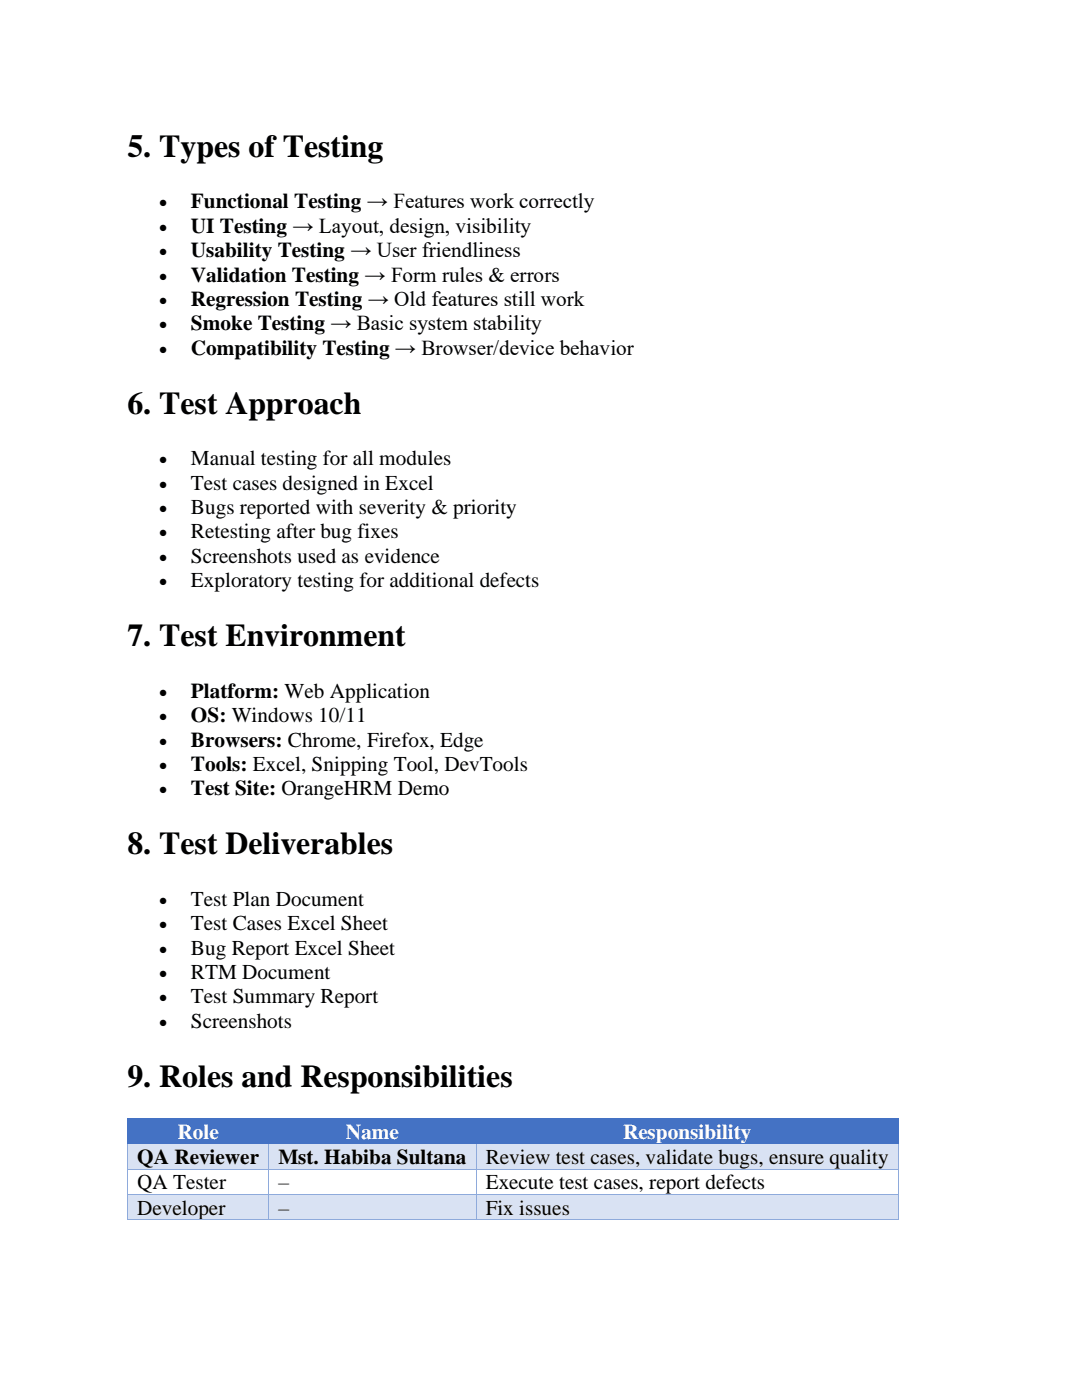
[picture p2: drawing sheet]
<svg xmlns="http://www.w3.org/2000/svg" width="216mm" height="279mm" viewBox="0 0 216 279" stroke-linecap="round" stroke-linejoin="round" font-family="sans-serif">
<defs><g id="words">
<g font-size="6.3">
<text x="25.4" y="31.3">5. Types of Testing</text>
<text x="25.4" y="82.6">6. Test Approach</text>
<text x="25.4" y="129">7. Test Environment</text>
<text x="25.4" y="170.5">8. Test Deliverables</text>
<text x="25.4" y="216.9">9. Roles and Responsibilities</text>
</g>
<g font-size="4.2">
<text x="38.1" y="41.6">Functional Testing → Features work correctly</text>
<text x="38.1" y="46.4">UI Testing → Layout, design, visibility</text>
<text x="38.1" y="51.3">Usability Testing → User friendliness</text>
<text x="38.1" y="56.2">Validation Testing → Form rules &amp; errors</text>
<text x="38.1" y="61.1">Regression Testing → Old features still work</text>
<text x="38.1" y="65.9">Smoke Testing → Basic system stability</text>
<text x="38.1" y="70.8">Compatibility Testing → Browser/device behavior</text>
<text x="38.1" y="92.9">Manual testing for all modules</text>
<text x="38.1" y="97.7">Test cases designed in Excel</text>
<text x="38.1" y="102.6">Bugs reported with severity &amp; priority</text>
<text x="38.1" y="107.5">Retesting after bug fixes</text>
<text x="38.1" y="112.3">Screenshots used as evidence</text>
<text x="38.1" y="117.2">Exploratory testing for additional defects</text>
<text x="38.1" y="139.3">Platform: Web Application</text>
<text x="38.1" y="144.1">OS: Windows 10/11</text>
<text x="38.1" y="149">Browsers: Chrome, Firefox, Edge</text>
<text x="38.1" y="153.9">Tools: Excel, Snipping Tool, DevTools</text>
<text x="38.1" y="158.7">Test Site: OrangeHRM Demo</text>
<text x="38.1" y="180.7">Test Plan Document</text>
<text x="38.1" y="185.6">Test Cases Excel Sheet</text>
<text x="38.1" y="190.5">Bug Report Excel Sheet</text>
<text x="38.1" y="195.4">RTM Document</text>
<text x="38.1" y="200.2">Test Summary Report</text>
<text x="38.1" y="205.1">Screenshots</text>
<text x="27.4" y="232.3">QA Reviewer</text>
<text x="55.5" y="232.3">Mst. Habiba Sultana</text>
<text x="96.9" y="232.3">Review test cases, validate bugs, ensure quality</text>
<text x="27.4" y="237.4">QA Tester</text>
<text x="55.5" y="237.4">–</text>
<text x="96.9" y="237.4">Execute test cases, report defects</text>
<text x="27.4" y="242.4">Developer</text>
<text x="55.5" y="242.4">–</text>
<text x="96.9" y="242.4">Fix issues</text>
</g>
<g font-size="4.2" fill="#fff">
<text x="35.4" y="227.3">Role</text>
<text x="69" y="227.3">Name</text>
<text x="124.3" y="227.3">Responsibility</text>
</g>
<g font-size="3.5">
<text x="31.8" y="41.6">•</text>
<text x="31.8" y="46.4">•</text>
<text x="31.8" y="51.3">•</text>
<text x="31.8" y="56.2">•</text>
<text x="31.8" y="61.1">•</text>
<text x="31.8" y="65.9">•</text>
<text x="31.8" y="70.8">•</text>
<text x="31.8" y="92.9">•</text>
<text x="31.8" y="97.7">•</text>
<text x="31.8" y="102.6">•</text>
<text x="31.8" y="107.5">•</text>
<text x="31.8" y="112.3">•</text>
<text x="31.8" y="117.2">•</text>
<text x="31.8" y="139.3">•</text>
<text x="31.8" y="144.1">•</text>
<text x="31.8" y="149">•</text>
<text x="31.8" y="153.9">•</text>
<text x="31.8" y="158.7">•</text>
<text x="31.8" y="180.7">•</text>
<text x="31.8" y="185.6">•</text>
<text x="31.8" y="190.5">•</text>
<text x="31.8" y="195.4">•</text>
<text x="31.8" y="200.2">•</text>
<text x="31.8" y="205.1">•</text>
</g>
</g></defs>
<g fill="#4472c4">
<path d="M25.6 223.3h28v4.9h-28z" fill-rule="evenodd"/>
<path d="M27.4 223.3h24.3v4.9h-24.3z" fill-rule="evenodd"/>
<path d="M53.6 223.3h41.4v4.9h-41.4z" fill-rule="evenodd"/>
<path d="M55.5 223.3h37.6v4.9h-37.6z" fill-rule="evenodd"/>
<path d="M95 223.3h84.2v4.9h-84.2z" fill-rule="evenodd"/>
<path d="M96.9 223.3h80.4v4.9h-80.4z" fill-rule="evenodd"/>
<path d="M25.4 223.2h.2v.1h-.2z" fill-rule="evenodd"/>
<path d="M25.4 223.2h.2v.1h-.2z" fill-rule="evenodd"/>
</g>
<path d="M25.6 223.3h28" fill="none" stroke="#4472c4" stroke-width=".2"/>
<path d="M53.6 223.2h.2v.1h-.2z" fill-rule="evenodd" fill="#4472c4"/>
<path d="M53.8 223.3h41.2" fill="none" stroke="#4472c4" stroke-width=".2"/>
<path d="M95 223.2h.2v.1h-.2z" fill-rule="evenodd" fill="#4472c4"/>
<path d="M95.2 223.3h84" fill="none" stroke="#4472c4" stroke-width=".2"/>
<g fill="#4472c4">
<path d="M179.2 223.2h.1v.1h-.1z" fill-rule="evenodd"/>
<path d="M179.2 223.2h.1v.1h-.1z" fill-rule="evenodd"/>
</g>
<path d="M25.5 223.3v4.9M179.2 223.3v4.9" fill="none" stroke="#4472c4" stroke-width=".2"/>
<g fill="#d9e2f3">
<path d="M25.6 228.4h28v4.8h-28z" fill-rule="evenodd"/>
<path d="M27.4 228.4h24.3v4.8h-24.3z" fill-rule="evenodd"/>
<path d="M53.7 228.4h41.2v4.8h-41.2z" fill-rule="evenodd"/>
<path d="M55.5 228.4h37.6v4.8h-37.6z" fill-rule="evenodd"/>
<path d="M95.1 228.4h84.1v4.8h-84.1z" fill-rule="evenodd"/>
<path d="M96.9 228.4h80.4v4.8h-80.4z" fill-rule="evenodd"/>
</g>
<path d="M25.4 228.2h.2v.2h-.2z" fill-rule="evenodd" fill="#4472c4"/>
<path d="M25.6 228.3h28" fill="none" stroke="#4472c4" stroke-width=".2"/>
<g fill="#4472c4">
<path d="M53.6 228.2h.1v.2h-.1z" fill-rule="evenodd"/>
<path d="M53.7 228.2h.2v.2h-.2z" fill-rule="evenodd"/>
</g>
<path d="M53.9 228.3h41" fill="none" stroke="#4472c4" stroke-width=".2"/>
<g fill="#4472c4">
<path d="M94.9 228.2h.2v.2h-.2z" fill-rule="evenodd"/>
<path d="M95.1 228.2h.2v.2h-.2z" fill-rule="evenodd"/>
</g>
<path d="M95.3 228.3h83.9" fill="none" stroke="#4472c4" stroke-width=".2"/>
<path d="M179.2 228.2h.1v.2h-.1z" fill-rule="evenodd" fill="#4472c4"/>
<path d="M25.5 228.4v4.8M53.6 228.4v4.8M95 228.4v4.8M179.2 228.4v4.8" fill="none" stroke="#8eaadb" stroke-width=".2"/>
<path d="M25.4 233.2h.2v.2h-.2z" fill-rule="evenodd" fill="#8eaadb"/>
<path d="M25.6 233.3h28" fill="none" stroke="#8eaadb" stroke-width=".2"/>
<path d="M53.6 233.2h.1v.2h-.1z" fill-rule="evenodd" fill="#8eaadb"/>
<path d="M53.7 233.3h41.2" fill="none" stroke="#8eaadb" stroke-width=".2"/>
<path d="M94.9 233.2h.2v.2h-.2z" fill-rule="evenodd" fill="#8eaadb"/>
<path d="M95.1 233.3h84.1" fill="none" stroke="#8eaadb" stroke-width=".2"/>
<path d="M179.2 233.2h.1v.2h-.1z" fill-rule="evenodd" fill="#8eaadb"/>
<path d="M25.5 233.4v4.9M53.6 233.4v4.9M95 233.4v4.9M179.2 233.4v4.9" fill="none" stroke="#8eaadb" stroke-width=".2"/>
<g fill="#d9e2f3">
<path d="M25.6 238.5h28v4.8h-28z" fill-rule="evenodd"/>
<path d="M27.4 238.5h24.3v4.8h-24.3z" fill-rule="evenodd"/>
<path d="M53.7 238.5h41.2v4.8h-41.2z" fill-rule="evenodd"/>
<path d="M55.5 238.5h37.6v4.8h-37.6z" fill-rule="evenodd"/>
<path d="M95.1 238.5h84.1v4.8h-84.1z" fill-rule="evenodd"/>
<path d="M96.9 238.5h80.4v4.8h-80.4z" fill-rule="evenodd"/>
</g>
<path d="M25.4 238.3h.2v.2h-.2z" fill-rule="evenodd" fill="#8eaadb"/>
<path d="M25.6 238.4h28" fill="none" stroke="#8eaadb" stroke-width=".2"/>
<path d="M53.6 238.3h.1v.2h-.1z" fill-rule="evenodd" fill="#8eaadb"/>
<path d="M53.7 238.4h41.2" fill="none" stroke="#8eaadb" stroke-width=".2"/>
<path d="M94.9 238.3h.2v.2h-.2z" fill-rule="evenodd" fill="#8eaadb"/>
<path d="M95.1 238.4h84.1" fill="none" stroke="#8eaadb" stroke-width=".2"/>
<path d="M179.2 238.3h.1v.2h-.1z" fill-rule="evenodd" fill="#8eaadb"/>
<path d="M25.5 238.5v4.8" fill="none" stroke="#8eaadb" stroke-width=".2"/>
<g fill="#8eaadb">
<path d="M25.4 243.3h.2v.2h-.2z" fill-rule="evenodd"/>
<path d="M25.4 243.3h.2v.2h-.2z" fill-rule="evenodd"/>
</g>
<path d="M53.6 238.5v4.8M25.6 243.4h28" fill="none" stroke="#8eaadb" stroke-width=".2"/>
<path d="M53.6 243.3h.1v.2h-.1z" fill-rule="evenodd" fill="#8eaadb"/>
<path d="M95 238.5v4.8M53.7 243.4h41.2" fill="none" stroke="#8eaadb" stroke-width=".2"/>
<path d="M94.9 243.3h.2v.2h-.2z" fill-rule="evenodd" fill="#8eaadb"/>
<path d="M179.2 238.5v4.8M95.1 243.4h84.1" fill="none" stroke="#8eaadb" stroke-width=".2"/>
<g fill="#8eaadb">
<path d="M179.2 243.3h.1v.2h-.1z" fill-rule="evenodd"/>
<path d="M179.2 243.3h.1v.2h-.1z" fill-rule="evenodd"/>
</g>
<use href="#words"/>
</svg>
